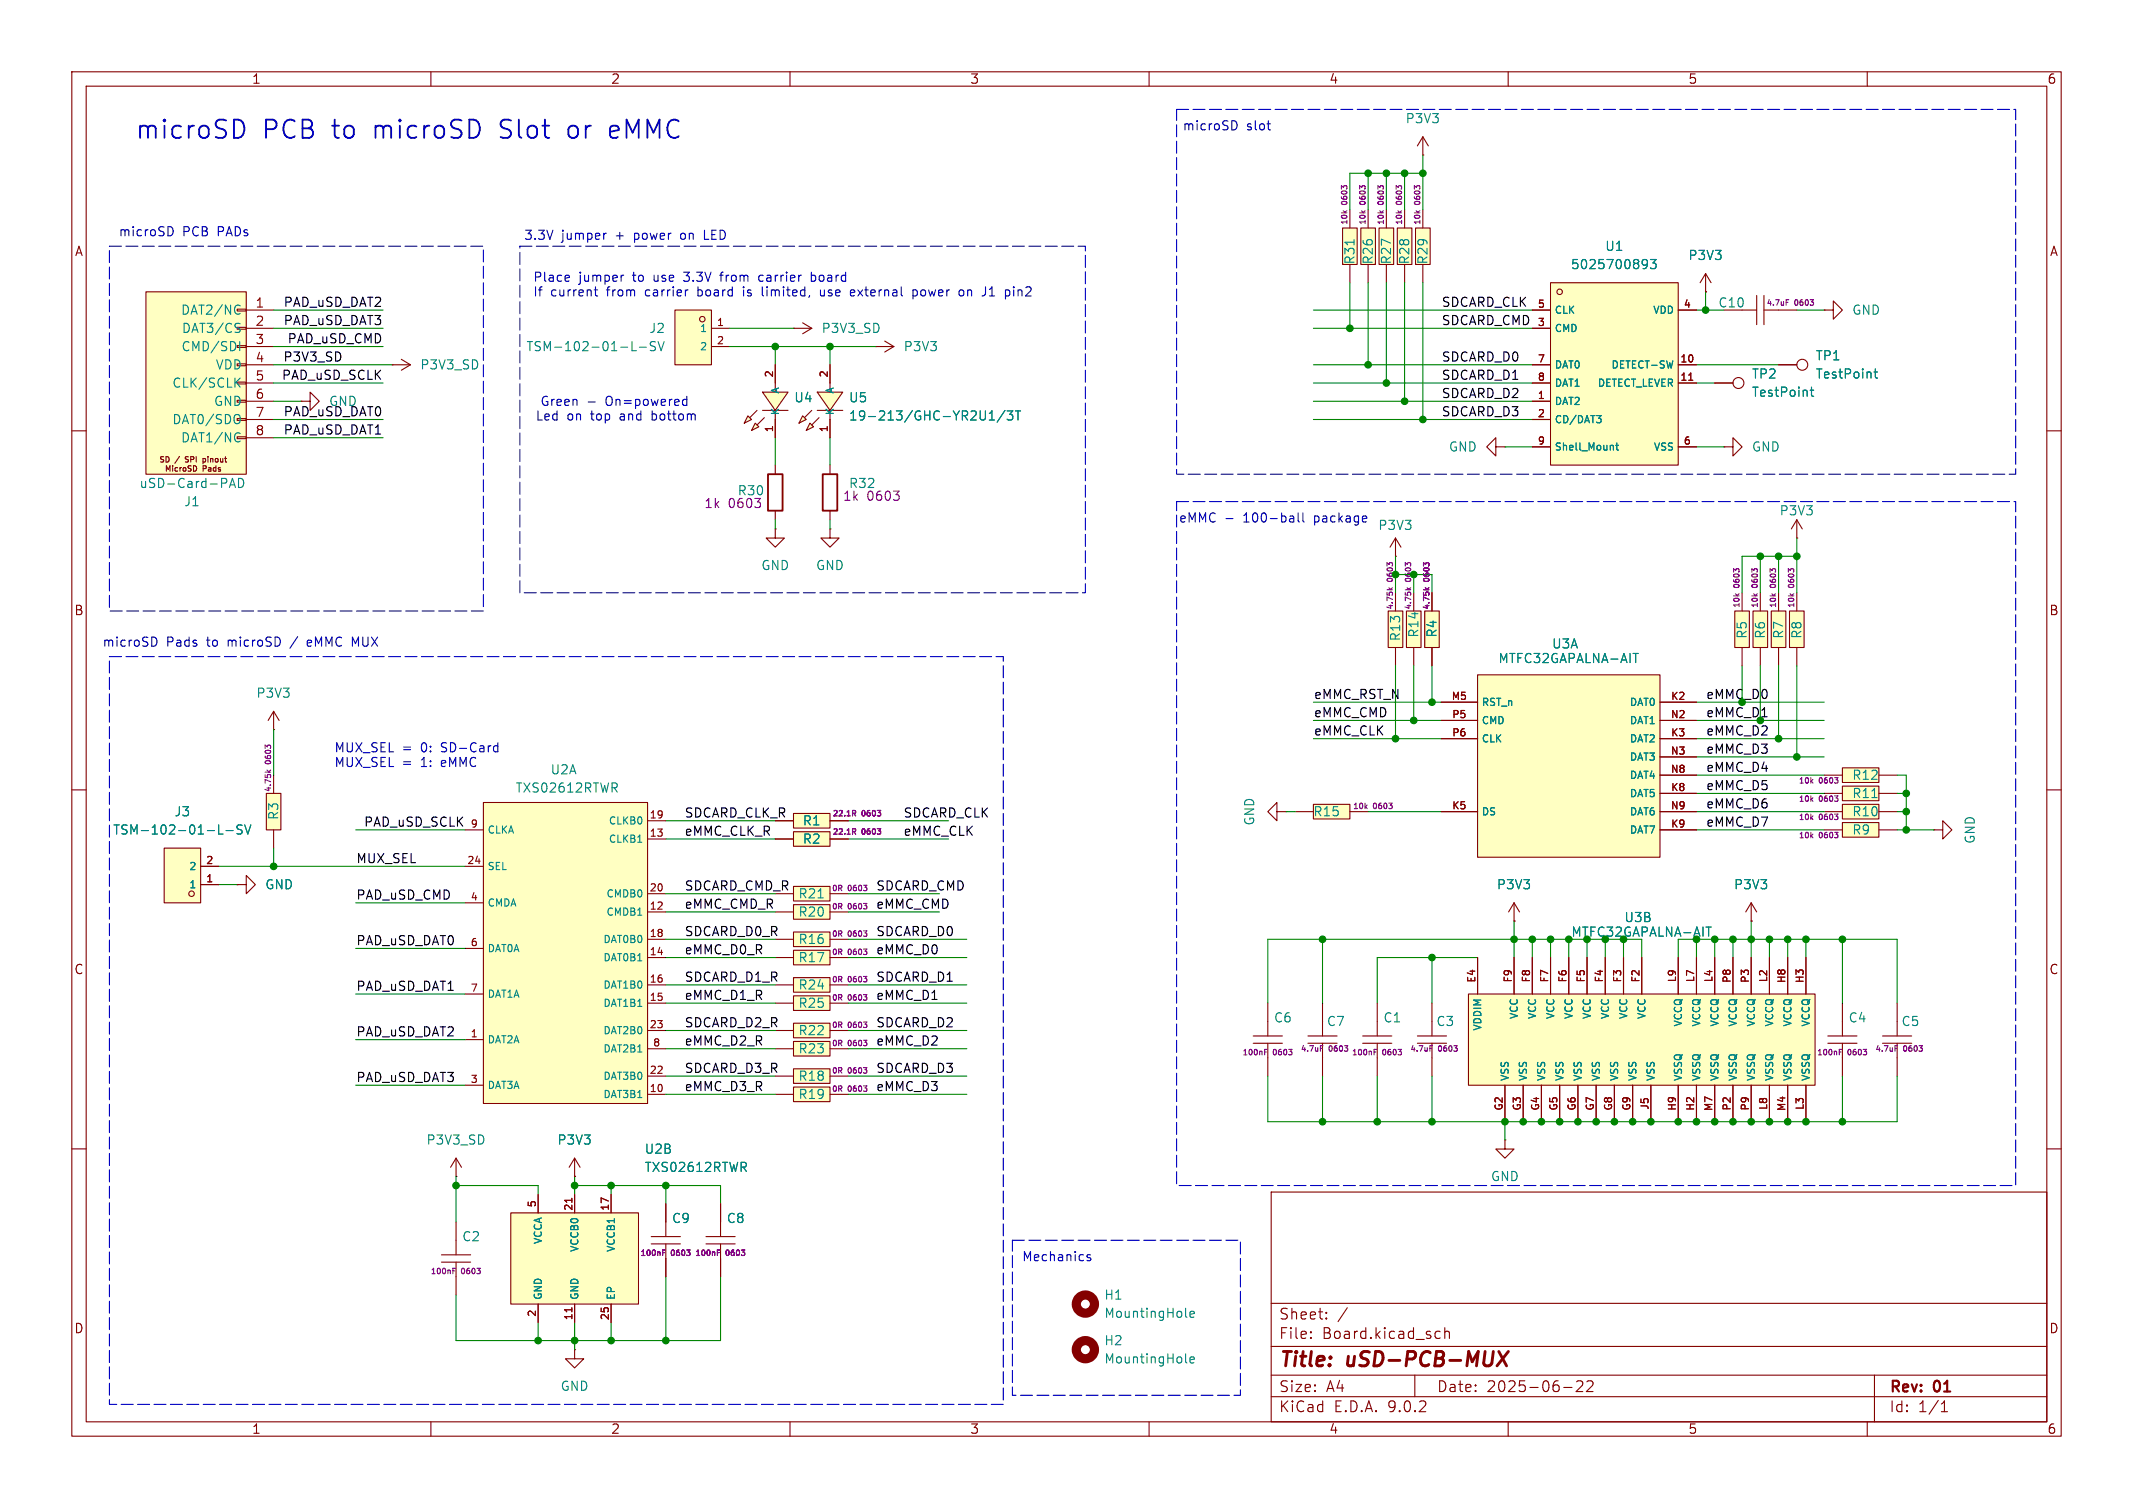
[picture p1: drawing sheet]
<svg xmlns="http://www.w3.org/2000/svg" width="297mm" height="210mm" viewBox="0 0 297 210" stroke-linecap="round" stroke-linejoin="round" font-family="sans-serif">
<defs><g id="words">
<g font-size="3.5" fill="#0000c2">
<text x="18.8" y="19.7">microSD</text>
<text x="36.6" y="19.7">PCB to</text>
<text x="52.3" y="19.7">microSD</text>
<text x="70.1" y="19.7">Slot</text>
<text x="79.8" y="19.7">or</text>
<text x="85.9" y="19.7">eMMC</text>
</g>
<g font-size="2.8" fill="#840000">
<text x="178" y="190.9">Title:</text>
<text x="187.7" y="190.9">uSD-PCB-MUX</text>
</g>
<g font-size="2.1" fill="#840000">
<text x="178" y="184">Sheet:</text>
<text x="178" y="186.7">File:</text>
<text x="184.1" y="186.7">Board.kicad_sch</text>
<text x="178" y="196.9">KiCad</text>
<text x="178" y="194.1">Size:</text>
<text x="184.7" y="194.1">A4</text>
<text x="185.7" y="196.9">E.D.A.</text>
<text x="193.3" y="196.9">9.0.2</text>
<text x="200" y="194.1">Date:</text>
<text x="207" y="194.1">2025-06-22</text>
<text x="263" y="194.3">Rev:</text>
<text x="263" y="196.9">Id:</text>
<text x="267.1" y="196.9">1/1</text>
<text x="269.4" y="194.3">01</text>
</g>
<g font-size="1.8" fill="#840000">
<text x="35" y="11.9">1</text>
<text x="85" y="11.9">2</text>
<text x="135" y="11.9">3</text>
<text x="185" y="11.9">4</text>
<text x="235" y="11.9">5</text>
<text x="285" y="11.9">6</text>
<text x="10.3" y="35.9">A</text>
<text x="285.3" y="35.9">A</text>
<text x="35.5" y="45.5">2</text>
<text x="35.5" y="42.9">1</text>
<text x="35.5" y="53.1">5</text>
<text x="35.5" y="50.5">4</text>
<text x="35.5" y="48">3</text>
<text x="35.5" y="58.2">7</text>
<text x="35.5" y="55.6">6</text>
<text x="35.5" y="60.7">8</text>
<text x="10.3" y="85.9">B</text>
<text x="285.3" y="85.9">B</text>
<text x="10.3" y="135.9">C</text>
<text x="285.3" y="135.9">C</text>
<text x="10.3" y="185.9">D</text>
<text x="285.3" y="185.9">D</text>
<text x="35" y="199.9">1</text>
<text x="85" y="199.9">2</text>
<text x="135" y="199.9">3</text>
<text x="185" y="199.9">4</text>
<text x="235" y="199.9">5</text>
<text x="285" y="199.9">6</text>
</g>
<g font-size="1.8" fill="#008484">
<text x="195.6" y="17.4">P3V3</text>
<text x="223.4" y="35.2">U1</text>
<text x="188.8" y="36.9" transform="rotate(-90 188.8 36.9)">R31</text>
<text x="191.4" y="36.9" transform="rotate(-90 191.4 36.9)">R26</text>
<text x="193.9" y="36.9" transform="rotate(-90 193.9 36.9)">R27</text>
<text x="196.4" y="36.9" transform="rotate(-90 196.4 36.9)">R28</text>
<text x="199" y="36.9" transform="rotate(-90 199 36.9)">R29</text>
<text x="218.6" y="37.7">5025700893</text>
<text x="235" y="36.4">P3V3</text>
<text x="25.1" y="44">DAT2/NC</text>
<text x="25.2" y="46.6">DAT3/CS</text>
<text x="90.3" y="46.6">J2</text>
<text x="114.3" y="46.6">P3V3_SD</text>
<text x="239.2" y="43">C10</text>
<text x="257.8" y="44">GND</text>
<text x="25.2" y="49.1">CMD/SDI</text>
<text x="30" y="51.7">VDD</text>
<text x="58.4" y="51.7">P3V3_SD</text>
<text x="73.2" y="49.1">TSM-102-01-L-SV</text>
<text x="125.7" y="49.1">P3V3</text>
<text x="243.8" y="52.9">TP2</text>
<text x="252.7" y="50.4">TP1</text>
<text x="252.7" y="52.9">TestPoint</text>
<text x="23.9" y="59.3">DAT0/SDO</text>
<text x="23.9" y="54.2">CLK/SCLK</text>
<text x="29.7" y="56.7">GND</text>
<text x="110.5" y="56.2">U4</text>
<text x="118.1" y="56.2">U5</text>
<text x="118.1" y="58.8">19-213/GHC-YR2U1/3T</text>
<text x="243.8" y="55.5">TestPoint</text>
<text x="25.1" y="61.8">DAT1/NC</text>
<text x="201.7" y="63.1">GND</text>
<text x="243.8" y="63.1">GND</text>
<text x="19.3" y="68.2">uSD-Card-PAD</text>
<text x="25.5" y="70.7">J1</text>
<text x="247.7" y="72">P3V3</text>
<text x="191.8" y="74">P3V3</text>
<text x="105.9" y="79.6">GND</text>
<text x="113.5" y="79.6">GND</text>
<text x="195.2" y="89.4" transform="rotate(-90 195.2 89.4)">R13</text>
<text x="197.7" y="88.9" transform="rotate(-90 197.7 88.9)">R14</text>
<text x="200.3" y="88.9" transform="rotate(-90 200.3 88.9)">R4</text>
<text x="243.4" y="89.1" transform="rotate(-90 243.4 89.1)">R5</text>
<text x="246" y="89.1" transform="rotate(-90 246 89.1)">R6</text>
<text x="248.5" y="89.1" transform="rotate(-90 248.5 89.1)">R7</text>
<text x="251.1" y="89.1" transform="rotate(-90 251.1 89.1)">R8</text>
<text x="208.5" y="92.6">MTFC32GAPALNA-AIT</text>
<text x="216" y="90.5">U3A</text>
<text x="35.6" y="97.4">P3V3</text>
<text x="24.2" y="113.9">J3</text>
<text x="71.7" y="110.6">TXS02612RTWR</text>
<text x="76.6" y="108.1">U2A</text>
<text x="182.8" y="113.9">R15</text>
<text x="257.8" y="113.9">R10</text>
<text x="257.8" y="111.4">R11</text>
<text x="257.8" y="108.8">R12</text>
<text x="15.7" y="116.4">TSM-102-01-L-SV</text>
<text x="39" y="114.3" transform="rotate(-90 39 114.3)">R3</text>
<text x="111.7" y="115.2">R1</text>
<text x="111.7" y="117.7">R2</text>
<text x="174.9" y="115.1" transform="rotate(-90 174.9 115.1)">GND</text>
<text x="257.8" y="116.4">R9</text>
<text x="275.2" y="117.6" transform="rotate(-90 275.2 117.6)">GND</text>
<text x="36.8" y="124.1">GND</text>
<text x="111.1" y="125.3">R21</text>
<text x="208.3" y="124.1">P3V3</text>
<text x="241.3" y="124.1">P3V3</text>
<text x="111.1" y="127.9">R20</text>
<text x="111.1" y="131.7">R16</text>
<text x="226.1" y="128.6">U3B</text>
<text x="111.1" y="134.2">R17</text>
<text x="111.1" y="140.6">R25</text>
<text x="111.1" y="138">R24</text>
<text x="177.3" y="142.6">C6</text>
<text x="184.7" y="143.1">C7</text>
<text x="192.5" y="142.6">C1</text>
<text x="199.9" y="143.1">C3</text>
<text x="257.3" y="142.6">C4</text>
<text x="264.7" y="143.1">C5</text>
<text x="111.1" y="146.9">R23</text>
<text x="111.1" y="144.4">R22</text>
<text x="111.1" y="150.7">R18</text>
<text x="111.1" y="153.3">R19</text>
<text x="59.3" y="159.6">P3V3_SD</text>
<text x="77.5" y="159.6">P3V3</text>
<text x="89.7" y="160.9">U2B</text>
<text x="89.7" y="163.4">TXS02612RTWR</text>
<text x="207.5" y="164.7">GND</text>
<text x="64.3" y="173.1">C2</text>
<text x="93.5" y="170.5">C9</text>
<text x="101.1" y="170.5">C8</text>
<text x="153.7" y="181.2">H1</text>
<text x="153.7" y="183.7">MountingHole</text>
<text x="153.7" y="187.6">H2</text>
<text x="153.7" y="190.1">MountingHole</text>
<text x="78" y="193.9">GND</text>
</g>
<g font-size="1.8" fill="#0000c2">
<text x="164.6" y="18.5">microSD</text>
<text x="173.6" y="18.5">slot</text>
<text x="16.5" y="33.1">microSD</text>
<text x="25.4" y="33.1">PCB</text>
<text x="30.4" y="33.1">PADs</text>
<text x="72.9" y="33.7">3.3V</text>
<text x="78.2" y="33.7">jumper</text>
<text x="85.8" y="33.7">+</text>
<text x="88.6" y="33.7">power</text>
<text x="95.2" y="33.7">on</text>
<text x="98.7" y="33.7">LED</text>
<text x="74.2" y="39.6">Place</text>
<text x="74.2" y="41.6">If</text>
<text x="76.7" y="41.6">current</text>
<text x="80.6" y="39.6">jumper</text>
<text x="84.6" y="41.6">from</text>
<text x="88.2" y="39.6">to</text>
<text x="90.1" y="41.6">carrier</text>
<text x="91.3" y="39.6">use</text>
<text x="95.7" y="39.6">3.3V</text>
<text x="97.6" y="41.6">board</text>
<text x="101" y="39.6">from</text>
<text x="104.2" y="41.6">is</text>
<text x="106.5" y="39.6">carrier</text>
<text x="107" y="41.6">limited,</text>
<text x="114" y="39.6">board</text>
<text x="115.3" y="41.6">use</text>
<text x="119.7" y="41.6">external</text>
<text x="128.6" y="41.6">power</text>
<text x="135.2" y="41.6">on</text>
<text x="138.7" y="41.6">J1</text>
<text x="142" y="41.6">pin2</text>
<text x="74.5" y="58.8">Led</text>
<text x="75.2" y="56.7">Green</text>
<text x="78.9" y="58.8">on</text>
<text x="82.4" y="58.8">top</text>
<text x="84.5" y="56.7">On=powered</text>
<text x="86.6" y="58.8">and</text>
<text x="91.2" y="58.8">bottom</text>
<text x="164.1" y="73.1">eMMC -</text>
<text x="173.3" y="73.1">100-ball</text>
<text x="183.3" y="73.1">package</text>
<text x="14.2" y="90.3">microSD</text>
<text x="23.2" y="90.3">Pads</text>
<text x="28.9" y="90.3">to</text>
<text x="32" y="90.3">microSD</text>
<text x="41" y="90.3">/</text>
<text x="43.5" y="90.3">eMMC MUX</text>
<text x="46.5" y="105.1">MUX_SEL</text>
<text x="46.5" y="107.2">MUX_SEL</text>
<text x="56" y="105.1">=</text>
<text x="56" y="107.2">=</text>
<text x="58.7" y="105.1">0:</text>
<text x="58.7" y="107.2">1:</text>
<text x="61.7" y="105.1">SD-Card</text>
<text x="61.7" y="107.2">eMMC</text>
<text x="142.2" y="176">Mechanics</text>
</g>
<g font-size="1.8">
<text x="39.4" y="45.4">PAD_uSD_DAT3</text>
<text x="39.4" y="42.8">PAD_uSD_DAT2</text>
<text x="40" y="47.9">PAD_uSD_CMD</text>
<text x="200.7" y="42.8">SDCARD_CLK</text>
<text x="200.7" y="45.4">SDCARD_CMD</text>
<text x="39.2" y="53">PAD_uSD_SCLK</text>
<text x="39.4" y="50.5">P3V3_SD</text>
<text x="200.7" y="50.5">SDCARD_D0</text>
<text x="200.7" y="53">SDCARD_D1</text>
<text x="39.4" y="58.1">PAD_uSD_DAT0</text>
<text x="45.7" y="56.7">GND</text>
<text x="200.7" y="55.5">SDCARD_D2</text>
<text x="200.7" y="58.1">SDCARD_D3</text>
<text x="39.4" y="60.6">PAD_uSD_DAT1</text>
<text x="182.9" y="97.4">eMMC_RST_N</text>
<text x="182.9" y="100">eMMC_CMD</text>
<text x="182.9" y="102.5">eMMC_CLK</text>
<text x="237.5" y="105.1">eMMC_D3</text>
<text x="237.5" y="107.6">eMMC_D4</text>
<text x="237.5" y="102.5">eMMC_D2</text>
<text x="95.2" y="114">SDCARD_CLK_R</text>
<text x="125.7" y="114">SDCARD_CLK</text>
<text x="237.5" y="112.7">eMMC_D6</text>
<text x="237.5" y="110.1">eMMC_D5</text>
<text x="50.6" y="115.2">PAD_uSD_SCLK</text>
<text x="95.2" y="116.5">eMMC_CLK_R</text>
<text x="125.7" y="116.5">eMMC_CLK</text>
<text x="237.5" y="115.2">eMMC_D7</text>
<text x="49.5" y="120.3">MUX_SEL</text>
<text x="49.5" y="125.4">PAD_uSD_CMD</text>
<text x="95.2" y="124.1">SDCARD_CMD_R</text>
<text x="121.9" y="124.1">SDCARD_CMD</text>
<text x="49.5" y="131.7">PAD_uSD_DAT0</text>
<text x="95.2" y="130.5">SDCARD_D0_R</text>
<text x="95.2" y="126.7">eMMC_CMD_R</text>
<text x="121.9" y="126.7">eMMC_CMD</text>
<text x="121.9" y="130.5">SDCARD_D0</text>
<text x="95.2" y="133">eMMC_D0_R</text>
<text x="95.2" y="136.8">SDCARD_D1_R</text>
<text x="121.9" y="133">eMMC_D0</text>
<text x="121.9" y="136.8">SDCARD_D1</text>
<text x="49.5" y="138.1">PAD_uSD_DAT1</text>
<text x="95.2" y="139.4">eMMC_D1_R</text>
<text x="95.2" y="143.2">SDCARD_D2_R</text>
<text x="121.9" y="143.2">SDCARD_D2</text>
<text x="121.9" y="139.4">eMMC_D1</text>
<text x="49.5" y="144.4">PAD_uSD_DAT2</text>
<text x="95.2" y="149.5">SDCARD_D3_R</text>
<text x="95.2" y="145.7">eMMC_D2_R</text>
<text x="121.9" y="149.5">SDCARD_D3</text>
<text x="121.9" y="145.7">eMMC_D2</text>
<text x="49.5" y="150.8">PAD_uSD_DAT3</text>
<text x="95.2" y="152.1">eMMC_D3_R</text>
<text x="121.9" y="152.1">eMMC_D3</text>
</g>
<g font-size="1.8" fill="#840084">
<text x="98" y="71">1k</text>
<text x="101.4" y="71">0603</text>
<text x="102.6" y="69.2">R30</text>
<text x="117.3" y="70">1k</text>
<text x="118.1" y="68.2">R32</text>
<text x="120.7" y="70">0603</text>
</g>
<g font-size="1.8" fill="#008400">
<text x="237.5" y="97.4">eMMC_D0</text>
<text x="237.5" y="100">eMMC_D1</text>
<text x="218.7" y="130.7">MTFC32GAPALNA-AIT</text>
</g>
<g font-size="1.4" fill="#008484">
<text x="97.3" y="46.4">1</text>
<text x="216.4" y="43.9">CLK</text>
<text x="216.4" y="46.4">CMD</text>
<text x="230.1" y="43.9">VDD</text>
<text x="97.3" y="49">2</text>
<text x="216.4" y="51.5">DAT0</text>
<text x="224.2" y="51.5">DETECT-SW</text>
<text x="108.7" y="57.9" transform="rotate(-90 108.7 57.9)">K</text>
<text x="108.7" y="55" transform="rotate(-90 108.7 55)">A</text>
<text x="116.3" y="57.9" transform="rotate(-90 116.3 57.9)">K</text>
<text x="116.3" y="55" transform="rotate(-90 116.3 55)">A</text>
<text x="216.4" y="54.1">DAT1</text>
<text x="216.4" y="56.6">DAT2</text>
<text x="216.4" y="59.1">CD/DAT3</text>
<text x="222.3" y="54.1">DETECT_LEVER</text>
<text x="216.4" y="63">Shell_Mount</text>
<text x="230.2" y="63">VSS</text>
<text x="206.2" y="98.5">RST_n</text>
<text x="206.2" y="101.1">CMD</text>
<text x="226.8" y="98.5">DAT0</text>
<text x="226.8" y="101.1">DAT1</text>
<text x="206.2" y="103.6">CLK</text>
<text x="226.8" y="103.6">DAT2</text>
<text x="226.8" y="106.1">DAT3</text>
<text x="206.2" y="113.8">DS</text>
<text x="226.8" y="108.7">DAT4</text>
<text x="226.8" y="111.2">DAT5</text>
<text x="226.8" y="113.8">DAT6</text>
<text x="67.8" y="116.3">CLKA</text>
<text x="84.6" y="115">CLKB0</text>
<text x="84.6" y="117.6">CLKB1</text>
<text x="226.8" y="116.3">DAT7</text>
<text x="26.2" y="123.9">1</text>
<text x="26.2" y="121.4">2</text>
<text x="67.8" y="121.4">SEL</text>
<text x="84.3" y="125.2">CMDB0</text>
<text x="67.8" y="126.5">CMDA</text>
<text x="83.9" y="131.5">DAT0B0</text>
<text x="84.3" y="127.7">CMDB1</text>
<text x="67.8" y="132.8">DAT0A</text>
<text x="83.9" y="134.1">DAT0B1</text>
<text x="83.9" y="137.9">DAT1B0</text>
<text x="67.8" y="139.2">DAT1A</text>
<text x="83.9" y="140.4">DAT1B1</text>
<text x="206.5" y="143.7" transform="rotate(-90 206.5 143.7)">VDDIM</text>
<text x="211.5" y="142.1" transform="rotate(-90 211.5 142.1)">VCC</text>
<text x="214.1" y="142.1" transform="rotate(-90 214.1 142.1)">VCC</text>
<text x="216.6" y="142.1" transform="rotate(-90 216.6 142.1)">VCC</text>
<text x="219.2" y="142.1" transform="rotate(-90 219.2 142.1)">VCC</text>
<text x="221.7" y="142.1" transform="rotate(-90 221.7 142.1)">VCC</text>
<text x="224.2" y="142.1" transform="rotate(-90 224.2 142.1)">VCC</text>
<text x="226.8" y="142.1" transform="rotate(-90 226.8 142.1)">VCC</text>
<text x="229.3" y="142.1" transform="rotate(-90 229.3 142.1)">VCC</text>
<text x="234.4" y="143.1" transform="rotate(-90 234.4 143.1)">VCCQ</text>
<text x="236.9" y="143.1" transform="rotate(-90 236.9 143.1)">VCCQ</text>
<text x="239.5" y="143.1" transform="rotate(-90 239.5 143.1)">VCCQ</text>
<text x="242" y="143.1" transform="rotate(-90 242 143.1)">VCCQ</text>
<text x="244.6" y="143.1" transform="rotate(-90 244.6 143.1)">VCCQ</text>
<text x="247.1" y="143.1" transform="rotate(-90 247.1 143.1)">VCCQ</text>
<text x="249.6" y="143.1" transform="rotate(-90 249.6 143.1)">VCCQ</text>
<text x="252.2" y="143.1" transform="rotate(-90 252.2 143.1)">VCCQ</text>
<text x="67.8" y="145.5">DAT2A</text>
<text x="83.9" y="144.2">DAT2B0</text>
<text x="83.9" y="146.8">DAT2B1</text>
<text x="67.8" y="151.9">DAT3A</text>
<text x="83.9" y="150.6">DAT3B0</text>
<text x="83.9" y="153.1">DAT3B1</text>
<text x="210.3" y="150.6" transform="rotate(-90 210.3 150.6)">VSS</text>
<text x="212.8" y="150.6" transform="rotate(-90 212.8 150.6)">VSS</text>
<text x="215.4" y="150.6" transform="rotate(-90 215.4 150.6)">VSS</text>
<text x="217.9" y="150.6" transform="rotate(-90 217.9 150.6)">VSS</text>
<text x="220.4" y="150.6" transform="rotate(-90 220.4 150.6)">VSS</text>
<text x="223" y="150.6" transform="rotate(-90 223 150.6)">VSS</text>
<text x="225.5" y="150.6" transform="rotate(-90 225.5 150.6)">VSS</text>
<text x="228.1" y="150.6" transform="rotate(-90 228.1 150.6)">VSS</text>
<text x="230.6" y="150.6" transform="rotate(-90 230.6 150.6)">VSS</text>
<text x="234.4" y="150.6" transform="rotate(-90 234.4 150.6)">VSSQ</text>
<text x="236.9" y="150.6" transform="rotate(-90 236.9 150.6)">VSSQ</text>
<text x="239.5" y="150.6" transform="rotate(-90 239.5 150.6)">VSSQ</text>
<text x="242" y="150.6" transform="rotate(-90 242 150.6)">VSSQ</text>
<text x="244.6" y="150.6" transform="rotate(-90 244.6 150.6)">VSSQ</text>
<text x="247.1" y="150.6" transform="rotate(-90 247.1 150.6)">VSSQ</text>
<text x="249.6" y="150.6" transform="rotate(-90 249.6 150.6)">VSSQ</text>
<text x="252.2" y="150.6" transform="rotate(-90 252.2 150.6)">VSSQ</text>
<text x="75.7" y="173.4" transform="rotate(-90 75.7 173.4)">VCCA</text>
<text x="80.7" y="174.5" transform="rotate(-90 80.7 174.5)">VCCB0</text>
<text x="85.8" y="174.5" transform="rotate(-90 85.8 174.5)">VCCB1</text>
<text x="75.7" y="181.1" transform="rotate(-90 75.7 181.1)">GND</text>
<text x="80.7" y="181.1" transform="rotate(-90 80.7 181.1)">GND</text>
<text x="85.8" y="181.1" transform="rotate(-90 85.8 181.1)">EP</text>
</g>
<g font-size="1.4" fill="#840000">
<text x="99.7" y="45.5">1</text>
<text x="214" y="42.9">5</text>
<text x="214" y="45.5">3</text>
<text x="234.3" y="42.9">4</text>
<text x="99.7" y="48">2</text>
<text x="107.7" y="52.7" transform="rotate(-90 107.7 52.7)">2</text>
<text x="115.3" y="52.7" transform="rotate(-90 115.3 52.7)">2</text>
<text x="214" y="50.5">7</text>
<text x="214" y="53.1">8</text>
<text x="233.9" y="50.5">10</text>
<text x="233.9" y="53.1">11</text>
<text x="214" y="55.6">1</text>
<text x="214" y="58.2">2</text>
<text x="107.7" y="60.3" transform="rotate(-90 107.7 60.3)">1</text>
<text x="115.3" y="60.3" transform="rotate(-90 115.3 60.3)">1</text>
<text x="214" y="62">9</text>
<text x="234.3" y="62">6</text>
<text x="202" y="97.5">M5</text>
<text x="202.1" y="100.1">P5</text>
<text x="232.6" y="100.1">N2</text>
<text x="232.6" y="97.5">K2</text>
<text x="202.1" y="102.6">P6</text>
<text x="232.6" y="105.2">N3</text>
<text x="232.6" y="107.7">N8</text>
<text x="232.6" y="102.6">K3</text>
<text x="202.1" y="112.8">K5</text>
<text x="232.6" y="112.8">N9</text>
<text x="232.6" y="110.2">K8</text>
<text x="65.4" y="115.3">9</text>
<text x="90.4" y="114">19</text>
<text x="90.4" y="116.6">13</text>
<text x="232.6" y="115.3">K9</text>
<text x="28.6" y="122.9">1</text>
<text x="28.6" y="120.4">2</text>
<text x="65" y="120.4">24</text>
<text x="65.4" y="125.5">4</text>
<text x="90.4" y="124.2">20</text>
<text x="65.4" y="131.8">6</text>
<text x="90.4" y="126.7">12</text>
<text x="90.4" y="130.6">18</text>
<text x="90.4" y="133.1">14</text>
<text x="90.4" y="136.9">16</text>
<text x="205.5" y="136.9" transform="rotate(-90 205.5 136.9)">E4</text>
<text x="210.6" y="136.9" transform="rotate(-90 210.6 136.9)">F9</text>
<text x="213.1" y="136.9" transform="rotate(-90 213.1 136.9)">F8</text>
<text x="215.6" y="136.9" transform="rotate(-90 215.6 136.9)">F7</text>
<text x="218.2" y="136.9" transform="rotate(-90 218.2 136.9)">F6</text>
<text x="220.7" y="136.9" transform="rotate(-90 220.7 136.9)">F5</text>
<text x="223.3" y="136.9" transform="rotate(-90 223.3 136.9)">F4</text>
<text x="225.8" y="136.9" transform="rotate(-90 225.8 136.9)">F3</text>
<text x="228.3" y="136.9" transform="rotate(-90 228.3 136.9)">F2</text>
<text x="233.4" y="136.9" transform="rotate(-90 233.4 136.9)">L9</text>
<text x="236" y="136.9" transform="rotate(-90 236 136.9)">L7</text>
<text x="238.5" y="136.9" transform="rotate(-90 238.5 136.9)">L4</text>
<text x="241" y="137" transform="rotate(-90 241 137)">P8</text>
<text x="243.6" y="137" transform="rotate(-90 243.6 137)">P3</text>
<text x="246.1" y="136.9" transform="rotate(-90 246.1 136.9)">L2</text>
<text x="248.7" y="137" transform="rotate(-90 248.7 137)">H8</text>
<text x="251.2" y="137" transform="rotate(-90 251.2 137)">H3</text>
<text x="65.4" y="138.2">7</text>
<text x="90.4" y="139.4">15</text>
<text x="90.4" y="143.3">23</text>
<text x="65.4" y="144.5">1</text>
<text x="90.4" y="149.6">22</text>
<text x="90.8" y="145.8">8</text>
<text x="65.4" y="150.9">3</text>
<text x="90.4" y="152.1">10</text>
<text x="209.3" y="154.8" transform="rotate(-90 209.3 154.8)">G2</text>
<text x="211.8" y="154.8" transform="rotate(-90 211.8 154.8)">G3</text>
<text x="214.4" y="154.8" transform="rotate(-90 214.4 154.8)">G4</text>
<text x="216.9" y="154.8" transform="rotate(-90 216.9 154.8)">G5</text>
<text x="219.5" y="154.8" transform="rotate(-90 219.5 154.8)">G6</text>
<text x="222" y="154.8" transform="rotate(-90 222 154.8)">G7</text>
<text x="224.5" y="154.8" transform="rotate(-90 224.5 154.8)">G8</text>
<text x="227.1" y="154.8" transform="rotate(-90 227.1 154.8)">G9</text>
<text x="229.6" y="154.7" transform="rotate(-90 229.6 154.7)">J5</text>
<text x="233.4" y="154.8" transform="rotate(-90 233.4 154.8)">H9</text>
<text x="236" y="154.8" transform="rotate(-90 236 154.8)">H2</text>
<text x="238.5" y="154.8" transform="rotate(-90 238.5 154.8)">M7</text>
<text x="241" y="154.8" transform="rotate(-90 241 154.8)">P2</text>
<text x="243.6" y="154.8" transform="rotate(-90 243.6 154.8)">P9</text>
<text x="246.1" y="154.7" transform="rotate(-90 246.1 154.7)">L8</text>
<text x="248.7" y="154.8" transform="rotate(-90 248.7 154.8)">M4</text>
<text x="251.2" y="154.7" transform="rotate(-90 251.2 154.7)">L3</text>
<text x="74.7" y="168.2" transform="rotate(-90 74.7 168.2)">5</text>
<text x="79.8" y="168.7" transform="rotate(-90 79.8 168.7)">21</text>
<text x="84.8" y="168.7" transform="rotate(-90 84.8 168.7)">17</text>
<text x="74.7" y="183.5" transform="rotate(-90 74.7 183.5)">2</text>
<text x="79.8" y="184" transform="rotate(-90 79.8 184)">11</text>
<text x="84.8" y="184" transform="rotate(-90 84.8 184)">25</text>
</g>
<g font-size="1.1" fill="#840084">
<text x="187.8" y="28.5" transform="rotate(-90 187.8 28.5)">0603</text>
<text x="190.3" y="28.5" transform="rotate(-90 190.3 28.5)">0603</text>
<text x="192.9" y="28.5" transform="rotate(-90 192.9 28.5)">0603</text>
<text x="195.4" y="28.5" transform="rotate(-90 195.4 28.5)">0603</text>
<text x="198" y="28.5" transform="rotate(-90 198 28.5)">0603</text>
<text x="187.8" y="31.4" transform="rotate(-90 187.8 31.4)">10k</text>
<text x="190.3" y="31.4" transform="rotate(-90 190.3 31.4)">10k</text>
<text x="192.9" y="31.4" transform="rotate(-90 192.9 31.4)">10k</text>
<text x="195.4" y="31.4" transform="rotate(-90 195.4 31.4)">10k</text>
<text x="198" y="31.4" transform="rotate(-90 198 31.4)">10k</text>
<text x="245.9" y="42.8">4.7uF</text>
<text x="249.9" y="42.8">0603</text>
<text x="194.2" y="81" transform="rotate(-90 194.2 81)">0603</text>
<text x="196.7" y="81" transform="rotate(-90 196.7 81)">0603</text>
<text x="199.2" y="81" transform="rotate(-90 199.2 81)">0603</text>
<text x="242.4" y="81.8" transform="rotate(-90 242.4 81.8)">0603</text>
<text x="245" y="81.8" transform="rotate(-90 245 81.8)">0603</text>
<text x="247.5" y="81.8" transform="rotate(-90 247.5 81.8)">0603</text>
<text x="250" y="81.8" transform="rotate(-90 250 81.8)">0603</text>
<text x="194.2" y="85" transform="rotate(-90 194.2 85)">4.75k</text>
<text x="196.7" y="85" transform="rotate(-90 196.7 85)">4.75k</text>
<text x="199.2" y="85" transform="rotate(-90 199.2 85)">4.75k</text>
<text x="242.4" y="84.8" transform="rotate(-90 242.4 84.8)">10k</text>
<text x="245" y="84.8" transform="rotate(-90 245 84.8)">10k</text>
<text x="247.5" y="84.8" transform="rotate(-90 247.5 84.8)">10k</text>
<text x="250" y="84.8" transform="rotate(-90 250 84.8)">10k</text>
<text x="37.9" y="106.4" transform="rotate(-90 37.9 106.4)">0603</text>
<text x="37.9" y="110.4" transform="rotate(-90 37.9 110.4)">4.75k</text>
<text x="115.8" y="113.9">22.1R</text>
<text x="120" y="113.9">0603</text>
<text x="188.3" y="112.9">10k</text>
<text x="191.2" y="112.9">0603</text>
<text x="250.4" y="111.9">10k</text>
<text x="250.4" y="109.3">10k</text>
<text x="253.3" y="111.9">0603</text>
<text x="253.3" y="109.3">0603</text>
<text x="115.8" y="116.4">22.1R</text>
<text x="120" y="116.4">0603</text>
<text x="250.4" y="114.4">10k</text>
<text x="250.4" y="116.9">10k</text>
<text x="253.3" y="114.4">0603</text>
<text x="253.3" y="116.9">0603</text>
<text x="115.7" y="124.3">0R</text>
<text x="118.1" y="124.3">0603</text>
<text x="115.7" y="126.8">0R</text>
<text x="115.7" y="130.7">0R</text>
<text x="118.1" y="126.8">0603</text>
<text x="118.1" y="130.7">0603</text>
<text x="115.7" y="133.2">0R</text>
<text x="115.7" y="137">0R</text>
<text x="118.1" y="133.2">0603</text>
<text x="118.1" y="137">0603</text>
<text x="115.7" y="139.5">0R</text>
<text x="115.7" y="143.4">0R</text>
<text x="118.1" y="139.5">0603</text>
<text x="118.1" y="143.4">0603</text>
<text x="115.7" y="149.7">0R</text>
<text x="115.7" y="145.9">0R</text>
<text x="118.1" y="149.7">0603</text>
<text x="118.1" y="145.9">0603</text>
<text x="172.9" y="147.2">100nF</text>
<text x="177.3" y="147.2">0603</text>
<text x="181" y="146.7">4.7uF</text>
<text x="185.1" y="146.7">0603</text>
<text x="188.1" y="147.2">100nF</text>
<text x="192.5" y="147.2">0603</text>
<text x="196.3" y="146.7">4.7uF</text>
<text x="200.3" y="146.7">0603</text>
<text x="252.9" y="147.2">100nF</text>
<text x="257.3" y="147.2">0603</text>
<text x="261" y="146.7">4.7uF</text>
<text x="265.1" y="146.7">0603</text>
<text x="115.7" y="152.2">0R</text>
<text x="118.1" y="152.2">0603</text>
<text x="59.9" y="177.6">100nF</text>
<text x="64.3" y="177.6">0603</text>
<text x="89.1" y="175.1">100nF</text>
<text x="93.5" y="175.1">0603</text>
<text x="96.7" y="175.1">100nF</text>
<text x="101.1" y="175.1">0603</text>
</g>
<g font-size="1.1" fill="#840000">
<text x="22.1" y="64.6">SD</text>
<text x="22.8" y="65.9">MicroSD</text>
<text x="24.4" y="64.6">/</text>
<text x="26.1" y="64.6">SPI</text>
<text x="28.3" y="65.9">Pads</text>
<text x="28.8" y="64.6">pinout</text>
</g>
</g></defs>
<g fill="none" stroke="#840000" stroke-width=".15">
<path d="M10 10h277v190h-277zM12 12h273v186h-273zM60 10v2M110 10v2M160 10v2M210 10v2M260 10v2M10 60h2M285 60h2M10 110h2M285 110h2M10 160h2"/>
<path d="M177 166h108v32h-108zM285 160h2M60 198v2M110 198v2M160 198v2M177 194.5h108M177 191.5h108M177 187.5h108M177 181.5h108M182.5 186.3h.1l-.1 .1M182.5 186.3v.1M182.5 185.5v.1"/>
<path d="M182.5 185.5h.1l-.1 .1M184.7 183.6v.1M184.7 183.6h-.1l.1 .1M184.7 182.8v.1M184.7 182.8h-.1l.1 .1M187.6 182.1l-1.3 2M197 191.5v3M200.1 185.4l.4 .1M200.5 186.3l-.4 .1M201.2 185.5a.37 .37 0 0 1 .6 .1v.8M201.2 184.9v1.5M210 198v2"/>
<path d="M217.7 193.2h1.2M219.5 192.4l.2-.1 .5 .1a.41 .41 0 0 1 .1 .5l-.8 .9h.9M221 192.4l.2-.1 .5 .1a.41 .41 0 0 1 0 .5l-.8 .9h.9M260 198v2M261 191.5v6.5M270.3 196.6h.9M270.3 195.5l.4-.4v1.5"/>
</g>
<path d="M208.7 188.2l1.1 2M210 188.2l-1.6 2" fill="none" stroke="#840000" stroke-width=".4"/>
<g fill="none" stroke="#840000" stroke-width="1.3">
<circle cx="151.1" cy="188" r="1.27"/>
<circle cx="151.1" cy="181.6" r="1.27"/>
</g>
<path d="M165.1 183.3l.2 .2M165.1 189.6l.2 .2M165.7 183l.6-.1-.1-.2-.3-.1-.2 .2 .1 .6h.4M165.7 189.4l.6-.1-.1-.3h-.3l-.2 .1 .1 .6h.4" fill="none" stroke="#008484" stroke-width=".15"/>
<path d="M256.5 112h5.1v2h-5.1z" fill="#ffffc2"/>
<path d="M250.2 74.9h.1M250.2 72.4l-.8 1.3M250.2 72.4l.8 1.3M250.2 72.4v2.5M254 113h2.5M256.5 112h5.1v2h-5.1zM261.6 113h2.6" fill="none" stroke="#840000" stroke-width=".15"/>
<path d="M256.5 109.5h5.1v2h-5.1z" fill="#ffffc2"/>
<path d="M254 110.5h2.5M256.5 109.5h5.1v2h-5.1zM261.6 110.5h2.6" fill="none" stroke="#840000" stroke-width=".15"/>
<path d="M260.6 111.1h.8" fill="none" stroke="#008484" stroke-width=".15"/>
<path d="M244.1 85.1h2v5.1h-2z" fill="#ffffc2"/>
<path d="M244.1 85.1h2v5.1h-2zM245.1 82.6v2.5M245.1 90.2v2.5" fill="none" stroke="#840000" stroke-width=".15"/>
<path d="M246.6 85.1h2.1v5.1h-2.1z" fill="#ffffc2"/>
<path d="M194.3 77.5h.1M194.3 74.9l-.8 1.3M194.3 74.9l.8 1.3M194.3 74.9v2.6M246.6 85.1h2.1v5.1h-2.1zM247.6 82.6v2.5M247.6 90.2v2.5" fill="none" stroke="#840000" stroke-width=".15"/>
<path d="M198.4 85.1h2v5.1h-2z" fill="#ffffc2"/>
<path d="M198.4 85.1h2v5.1h-2zM199.4 82.6v2.5M199.4 90.2v2.5" fill="none" stroke="#840000" stroke-width=".15"/>
<path d="M198.5 81.8l.3 .3M199 81.8l-.3 .3" fill="none" stroke="#840084" stroke-width=".15"/>
<path d="M195.8 85.1h2.1v5.1h-2.1z" fill="#ffffc2"/>
<path d="M195.8 85.1h2.1v5.1h-2.1zM196.8 82.6v2.5M196.8 90.2v2.5M80 163.8h.1M80 161.3l-.8 1.3M80 161.3l.8 1.3M80 161.3v2.5M80 188v1.2h1.3l-1.3 1.3-1.3-1.3h1.3M80 188h.1" fill="none" stroke="#840000" stroke-width=".15"/>
<path d="M195.9 81.8l.3 .3M196.4 81.8l-.3 .3" fill="none" stroke="#840084" stroke-width=".15"/>
<path d="M205.7 94h25.4v25.4h-25.4z" fill="#ffffc2"/>
<g fill="none" stroke="#840000" stroke-width=".15">
<path d="M200.7 97.8h5M205.7 94h25.4v25.4h-25.4zM231.1 97.8h5.1M200.7 100.3h5M200.7 102.9h5M200.7 113h5M231.1 100.3h5.1M231.1 102.9h5.1M231.1 113h5.1M231.1 105.4h5.1M231.1 108h5.1M231.1 110.5h5.1"/>
<path d="M231.1 115.6h5.1M256.5 139.7v4.6M264.2 139.7v4.6M254.5 145.3h4.1M254.5 144.3h4.1M256.5 145.3v4.6M262.1 145.3h4.1M262.1 144.3h4.1M264.2 145.3v4.6M61.5 175.8h4M61.5 174.8h4M63.5 163.8h.1"/>
<path d="M63.5 161.3l-.8 1.3M63.5 161.3l.8 1.3M63.5 161.3v2.5M63.5 170.2v4.6M63.5 175.8v4.5"/>
</g>
<path d="M227.4 91h.7M227.8 91v1.3" fill="none" stroke="#008484" stroke-width=".15"/>
<path d="M256.1 146.5h.3M256.1 146.1h.4M263.9 146h.2M263.9 145.6h.3M63.1 177h.2M63.1 176.6h.3" fill="none" stroke="#840084" stroke-width=".15"/>
<path d="M37.1 110.5h2v5.1h-2z" fill="#ffffc2"/>
<path d="M37.1 110.5h2v5.1h-2zM38.1 108v2.5M38.1 115.6v2.5M33 123.2h1.3v-1.3l1.3 1.3-1.3 1.3v-1.3M33 123.2h.1" fill="none" stroke="#840000" stroke-width=".15"/>
<path d="M37.2 107.2l.3 .3M37.7 107.2l-.3 .3" fill="none" stroke="#840084" stroke-width=".15"/>
<path d="M22.9 118.1h5v7.6h-5z" fill="#ffffc2"/>
<circle cx="26.7" cy="124.5" r=".38" fill="#ffffc2" stroke="#ffffc2" stroke-width=".14"/>
<g fill="none" stroke="#840000" stroke-width=".15">
<path d="M22.9 118.1h5v7.6h-5zM27.9 123.2h2.6M27.9 120.7h2.6"/>
<circle cx="26.7" cy="124.5" r=".38"/>
</g>
<path d="M30.4 116.1h.7M31.5 115.7h.9M33.7 114.9h-.5l-.1 .1v.4l.5 .2 .1 .3-.2 .2h-.5M34.1 114.9l.4 1.2 .4-1.2" fill="none" stroke="#008484" stroke-width=".15"/>
<path d="M67.3 111.8h22.9v41.9h-22.9z" fill="#ffffc2"/>
<g fill="none" stroke="#840000" stroke-width=".15">
<path d="M64.8 115.6h2.5M67.3 111.8h22.9v41.9h-22.9zM90.2 114.3h2.5M90.2 116.8h2.5M64.8 120.7h2.5M64.8 125.7h2.5M64.8 132.1h2.5M64.8 138.4h2.5M90.2 124.5h2.5M90.2 127h2.5M90.2 130.8h2.5M90.2 133.4h2.5"/>
<path d="M90.2 137.2h2.5M90.2 139.7h2.5M64.8 144.8h2.5M64.8 151.1h2.5M90.2 143.5h2.5M90.2 146.1h2.5M90.2 149.9h2.5M90.2 152.4h2.5"/>
</g>
<path d="M85.5 109.7l.4 .6M85.9 109.2v.4M88.8 117.3h.6M88.8 133.8h.6M88.8 140.2h.6M88.8 146.5h.6M88.8 152.9h.6" fill="none" stroke="#008484" stroke-width=".15"/>
<path d="M204.5 138.4h48.2v12.7h-48.2z" fill="#ffffc2"/>
<g fill="none" stroke="#840000" stroke-width=".15">
<path d="M204.5 138.4h48.2v12.7h-48.2zM205.7 133.4v5M210.8 133.4v5M213.4 133.4v5M215.9 133.4v5M218.4 133.4v5M221 133.4v5M223.5 133.4v5M226.1 133.4v5M228.6 133.4v5M233.7 133.4v5M236.2 133.4v5"/>
<path d="M238.8 133.4v5M241.3 133.4v5M243.8 133.4v5M246.4 133.4v5M248.9 133.4v5M251.5 133.4v5M209.5 151.1v5.1M212.1 151.1v5.1M214.6 151.1v5.1M217.2 151.1v5.1M219.7 151.1v5.1M222.2 151.1v5.1"/>
<path d="M224.8 151.1v5.1M227.3 151.1v5.1M229.9 151.1v5.1M233.7 151.1v5.1M236.2 151.1v5.1M238.8 151.1v5.1M241.3 151.1v5.1M243.8 151.1v5.1M246.4 151.1v5.1M248.9 151.1v5.1M251.5 151.1v5.1"/>
</g>
<path d="M237.6 129.1h.7M237.9 129.1v1.3" fill="none" stroke="#008484" stroke-width=".15"/>
<path d="M71.1 168.9h17.8v12.7h-17.8z" fill="#ffffc2"/>
<g fill="none" stroke="#840000" stroke-width=".15">
<path d="M71.1 168.9h17.8v12.7h-17.8zM74.9 166.4v2.5M79.6 166.9v.5M80 166.4v2.5M85.1 166.4v2.5M90.7 173.2h4M90.7 172.2h4M92.7 167.6v4.6M92.7 173.2v4.6M74.9 181.6v2.6M79.6 182.1v.6M80 181.6v2.6"/>
<path d="M85.1 181.6v2.6"/>
</g>
<path d="M103.5 162.5l.4 .6M103.9 162v.4" fill="none" stroke="#008484" stroke-width=".15"/>
<path d="M92.3 174.4h.2M92.3 174.1h.3" fill="none" stroke="#840084" stroke-width=".15"/>
<path d="M110.5 113.3h5.1v2h-5.1z" fill="#ffffc2"/>
<path d="M107.9 114.3h2.6M110.5 113.3h5.1v2h-5.1zM115.6 114.3h2.5" fill="none" stroke="#840000" stroke-width=".15"/>
<path d="M118.7 112.9h.3l.1 .1v.2l-.4 .1M118.9 113.3l.2 .3" fill="none" stroke="#840084" stroke-width=".15"/>
<path d="M182.9 112h5.1v2h-5.1z" fill="#ffffc2"/>
<g fill="none" stroke="#840000" stroke-width=".15">
<path d="M177.8 113v-1.2l-1.3 1.2 1.3 1.3v-1.3h1.3M179.1 113h.1M180.3 113h2.6M182.9 112h5.1v2h-5.1zM188 113h2.5M176.5 139.7v4.6M184.1 139.7l.1 4.6M191.8 139.7v4.6M199.4 139.7v4.6M210.8 128.3h.1M210.8 125.7l-.7 1.3M210.8 125.7l.8 1.3"/>
<path d="M210.8 125.7v2.6M174.5 145.3h4.1M174.5 144.3h4.1M176.5 145.3v4.6M182.1 145.3h4.1M182.1 144.3h4.1M184.2 145.3l-.1 4.6M189.7 145.3h4.1M189.7 144.3h4.1M191.8 145.3v4.6M197.4 145.3h4M197.4 144.3h4"/>
<path d="M199.4 145.3v4.6M209.5 158.8v1.2h1.3l-1.3 1.3-1.2-1.3h1.2M209.5 158.8h.1"/>
</g>
<path d="M176.1 146.5h.2M176.1 146.1h.4M183.9 146h.2M183.9 145.6h.3M191.3 146.5h.3M191.3 146.1h.4M199.1 146h.2M199.1 145.6h.4" fill="none" stroke="#840084" stroke-width=".15"/>
<path d="M186.9 31.8h2.1v5h-2.1z" fill="#ffffc2"/>
<path d="M186.9 31.8h2.1v5h-2.1zM188 29.2v2.6M188 36.8v2.6" fill="none" stroke="#840000" stroke-width=".15"/>
<path d="M188.5 33.4v.7" fill="none" stroke="#008484" stroke-width=".15"/>
<path d="M197.1 31.8h2v5h-2z" fill="#ffffc2"/>
<path d="M197.1 31.8h2v5h-2zM198.1 29.2v2.6M198.1 36.8v2.6" fill="none" stroke="#840000" stroke-width=".15"/>
<path d="M189.5 31.8h2v5h-2z" fill="#ffffc2"/>
<path d="M189.5 31.8h2v5h-2zM190.5 29.2v2.6M190.5 36.8v2.6" fill="none" stroke="#840000" stroke-width=".15"/>
<path d="M194.6 31.8h2v5h-2z" fill="#ffffc2"/>
<path d="M194.6 31.8h2v5h-2zM195.6 29.2v2.6M195.6 36.8v2.6" fill="none" stroke="#840000" stroke-width=".15"/>
<path d="M192 31.8h2.1v5h-2.1z" fill="#ffffc2"/>
<g fill="none" stroke="#840000" stroke-width=".15">
<path d="M192 31.8h2.1v5h-2.1zM193 29.2v2.6M193 36.8v2.6M237.5 38.1l-.8 1.3M237.5 38.1l.8 1.3M237.5 38.1v2.5M237.5 40.6h.1M238.8 53.3h2.5M242.6 43.2h2M244.6 41.1v4.1M245.6 41.1v4.1M247.6 50.8h2.6"/>
<path d="M250.2 43.2h-4.6M254 43.2h1.3v-1.3l1.2 1.3-1.2 1.3v-1.3M254 43.2h.1M240 62.2h1.3v-1.2l1.3 1.2-1.3 1.3v-1.3M240 62.2h.1"/>
<circle cx="242.1" cy="53.3" r=".76"/>
<circle cx="251" cy="50.8" r=".76"/>
</g>
<path d="M252.1 54.3h.4M252.2 53.9v1.1l.1 .1 .2 .1M260.9 51.8h.5M261.1 51.4v1.1l.1 .1h.2" fill="none" stroke="#008484" stroke-width=".15"/>
<path d="M248.7 42.1h.3M248.7 41.7h.4" fill="none" stroke="#840084" stroke-width=".15"/>
<path d="M215.9 39.4h17.8v25.4h-17.8z" fill="#ffffc2"/>
<circle cx="217.2" cy="40.6" r=".38" fill="#ffffc2" stroke="#ffffc2" stroke-width=".14"/>
<g fill="none" stroke="#840000" stroke-width=".15">
<path d="M198.1 19.1l-.7 1.2M198.1 19.1l.8 1.2M198.1 19.1v2.5M198.1 21.6h.1M215.9 39.4h17.8v25.4h-17.8zM213.4 43.2h2.5M213.4 45.7h2.5M213.4 50.8h2.5M213.4 53.3h2.5M213.4 55.9h2.5M213.4 58.4h2.5M233.7 43.2h2.5"/>
<path d="M233.7 50.8h2.5M233.7 53.3h2.5M235.1 53h.6M208.3 62.2v-1.2l-1.3 1.2 1.3 1.3v-1.3h1.2M209.5 62.2h.1M213.4 62.2h2.5M233.7 62.2h2.5"/>
<circle cx="217.2" cy="40.6" r=".38"/>
</g>
<path d="M228.9 36.1l.4 .2a.84 .84 0 0 1-.3 1.1M229.4 36.7l-.3 .2h-.2M229.8 36.1h.8l-.4 .5 .3 .1v.6l-.1 .1h-.4l-.2-.1M222.3 57.9h.6l-.3 .4M222.7 58.3l.2 .1v.3l-.2 .2M224.6 62.1l.1 .6M225 62h.4M225.1 61.7v.8l.3 .2" fill="none" stroke="#008484" stroke-width=".15"/>
<path d="M256.5 106.9h5.1v2.1h-5.1z" fill="#ffffc2"/>
<path d="M254 108h2.5M256.5 106.9h5.1v2.1h-5.1zM261.6 108h2.6M98.3 173.2h4.1M98.3 172.2h4.1M100.3 167.6v4.6M100.3 173.2v4.6" fill="none" stroke="#840000" stroke-width=".15"/>
<path d="M99.9 174.4h.2M99.9 174.1h.4" fill="none" stroke="#840084" stroke-width=".15"/>
<path d="M249.2 85.1h2v5.1h-2z" fill="#ffffc2"/>
<path d="M249.2 85.1h2v5.1h-2zM250.2 82.6v2.5M250.2 90.2v2.5M269.2 115.6h1.3v-1.3l1.3 1.3-1.3 1.2v-1.2M269.2 115.6h.1" fill="none" stroke="#840000" stroke-width=".15"/>
<path d="M110.5 126h5.1v2h-5.1z" fill="#ffffc2"/>
<path d="M41.9 55.9h1.3v-1.3l1.2 1.3-1.2 1.3v-1.3M41.9 55.9h.1M54.6 50.8h.1M54.6 50.8h2.5M55.9 50l1.2 .8M57.1 50.8l-1.2 .8M107.9 127h2.6M110.5 126h5.1v2h-5.1zM115.6 127h2.5" fill="none" stroke="#840000" stroke-width=".15"/>
<path d="M20.3 40.6h14v25.4h-14z" fill="#ffffc2"/>
<g fill="none" stroke="#840000" stroke-width=".15">
<path d="M20.3 40.6h14v25.4h-14zM33 58.3h1.3v.2h-1.3zM33 55.8h1.3v.2h-1.3zM33 53.2h1.3v.3h-1.3zM33 50.7h1.3v.2h-1.3zM33 48.1h1.3v.3h-1.3zM33 45.6h1.3v.2h-1.3zM33 43.1h1.3v.2h-1.3zM34.3 58.4h3.8M34.3 55.9h3.8M34.3 53.3h3.8M34.3 50.8h3.8"/>
<path d="M34.3 48.3h3.8M34.3 45.7h3.8M34.3 43.2h3.8M27.3 65v.4l-.2 .2M28.3 63.8v.8M28.3 63.9h.3M28.3 64.3h.3M33 60.8h1.3v.3h-1.3zM34.3 61h3.8"/>
</g>
<g fill="none" stroke="#008484" stroke-width=".15">
<path d="M32.9 53.2l.5 .7M33 45l.4 .1M33.2 42.5l.2 .1M33.2 45.7l.2 .2v.3l-.2 .1M33.3 57.8a.9 .9 0 0 1 0 1.1M33.4 47.6v1.2M33.4 52.6l-.7 .8M33.4 43.6l-.2 .2M31.9 67.9l.5-1.3 .4 1.3M32.1 67.5h.6M33.2 60.3l.2 .1M33.2 66.6a.64 .64 0 0 1 .7 .7 .64 .64 0 0 1-.7 .6z"/>
<path d="M33.4 61.4l-.2 .1"/>
</g>
<path d="M110.5 129.8h5.1v2h-5.1z" fill="#ffffc2"/>
<path d="M107.9 130.8h2.6M110.5 129.8h5.1v2h-5.1zM115.6 130.8h2.5" fill="none" stroke="#840000" stroke-width=".15"/>
<path d="M110.5 132.3h5.1v2.1h-5.1z" fill="#ffffc2"/>
<path d="M107.9 133.4h2.6M110.5 132.3h5.1v2.1h-5.1zM115.6 133.4h2.5" fill="none" stroke="#840000" stroke-width=".15"/>
<path d="M110.5 123.4h5.1v2.1h-5.1z" fill="#ffffc2"/>
<path d="M110.5 123.4h5.1v2.1h-5.1zM115.6 124.5h2.5" fill="none" stroke="#840000" stroke-width=".15"/>
<path d="M113.9 125h.7" fill="none" stroke="#008484" stroke-width=".15"/>
<path d="M110.5 115.8h5.1v2.1h-5.1z" fill="#ffffc2"/>
<path d="M38.1 99.1l-.8 1.2M38.1 99.1l.8 1.2M38.1 99.1v2.5M38.1 101.6h.1M107.9 116.8h2.6M110.5 115.8h5.1v2.1h-5.1zM115.6 116.8h2.5" fill="none" stroke="#840000" stroke-width=".15"/>
<path d="M118.7 115.4h.3l.1 .2v.2h-.4M118.9 115.8l.2 .4" fill="none" stroke="#840084" stroke-width=".15"/>
<path d="M110.5 148.8h5.1v2.1h-5.1z" fill="#ffffc2"/>
<path d="M107.9 149.9h2.6M110.5 148.8h5.1v2.1h-5.1zM115.6 149.9h2.5" fill="none" stroke="#840000" stroke-width=".15"/>
<path d="M110.5 145h5.1v2.1h-5.1z" fill="#ffffc2"/>
<path d="M107.9 146.1h2.6M110.5 145h5.1v2.1h-5.1zM115.6 146.1h2.5" fill="none" stroke="#840000" stroke-width=".15"/>
<path d="M110.5 138.7h5.1v2h-5.1z" fill="#ffffc2"/>
<path d="M107.9 139.7h2.6M110.5 138.7h5.1v2h-5.1zM115.6 139.7h2.5" fill="none" stroke="#840000" stroke-width=".15"/>
<path d="M110.5 136.1h5.1v2.1h-5.1z" fill="#ffffc2"/>
<path d="M107.9 137.2h2.6M110.5 136.1h5.1v2.1h-5.1zM115.6 137.2h2.5" fill="none" stroke="#840000" stroke-width=".15"/>
<path d="M110.5 142.5h5.1v2h-5.1z" fill="#ffffc2"/>
<path d="M107.9 143.5h2.6M110.5 142.5h5.1v2h-5.1zM115.6 143.5h2.5" fill="none" stroke="#840000" stroke-width=".15"/>
<path d="M94 43.2h5.1v7.6h-5.1z" fill="#ffffc2"/>
<circle cx="97.8" cy="44.5" r=".38" fill="#ffffc2" stroke="#ffffc2" stroke-width=".14"/>
<g fill="none" stroke="#840000" stroke-width=".15">
<path d="M94 43.2h5.1v7.6h-5.1zM99.1 45.7h2.5M99.1 48.3h2.5M110.5 45.7h.1M110.5 45.7h2.5M111.8 45l1.2 .7M113 45.7l-1.2 .8M121.9 48.3h.1M121.9 48.3h2.6M123.2 47.5l1.3 .8M124.5 48.3l-1.3 .7"/>
<circle cx="97.8" cy="44.5" r=".38"/>
</g>
<path d="M88 48.8h.6M89 48.4h1M91.3 47.6h-.5l-.2 .1v.4l.5 .2 .2 .3-.3 .2h-.5M91.6 47.6l.5 1.2 .4-1.2" fill="none" stroke="#008484" stroke-width=".15"/>
<g fill="#ffffc2">
<path d="M112.8 58.9l.5 .5-1 .5z"/>
<path d="M111.8 57.9l.5 .5-1 .5z"/>
<path d="M113.8 54.6h3.5l-1.7 2.6z"/>
</g>
<path d="M111.8 57.9l.5 .5-1 .5zM112.8 58.9l.5 .5-1 .5zM113 57.2l-1 1M113.8 54.6h3.5l-1.7 2.6zM113.8 57.2h3.5M114 58.2l-1 1M115.6 50.8v3.8M115.6 57.2v3.8" fill="none" stroke="#840000" stroke-width=".15"/>
<path d="M137.8 58.5h.7M137.8 57.6l.3-.4v1.3M139.9 57.2l-1.1 1.6M140.2 57.2h.8l-.4 .5 .4 .1v.6l-.2 .1h-.4l-.2-.1M141.4 57.2h.7M141.7 57.2v1.3" fill="none" stroke="#008484" stroke-width=".15"/>
<path d="M241.6 85.1h2v5.1h-2z" fill="#ffffc2"/>
<path d="M241.6 85.1h2v5.1h-2zM242.6 82.6v2.5M242.6 90.2v2.5" fill="none" stroke="#840000" stroke-width=".15"/>
<path d="M193.3 85.1h2v5.1h-2z" fill="#ffffc2"/>
<path d="M193.3 85.1h2v5.1h-2zM194.3 82.6v2.5M194.3 90.2v2.5" fill="none" stroke="#840000" stroke-width=".15"/>
<path d="M193.4 81.8l.3 .3M193.9 81.8l-.3 .3" fill="none" stroke="#840084" stroke-width=".15"/>
<path d="M256.5 114.6h5.1v2h-5.1z" fill="#ffffc2"/>
<path d="M254 115.6h2.5M256.5 114.6h5.1v2h-5.1zM261.6 115.6h2.6" fill="none" stroke="#840000" stroke-width=".15"/>
<g fill="#ffffc2">
<path d="M105.2 58.9l.5 .5-1.1 .5z"/>
<path d="M104.1 57.9l.5 .5-1 .5z"/>
<path d="M106.2 54.6h3.5l-1.8 2.6z"/>
</g>
<g fill="none" stroke="#840000" stroke-width=".15">
<path d="M104.1 57.9l.5 .5-1 .5zM105.2 58.9l.5 .5-1.1 .5zM105.4 57.2l-1 1M106.2 54.6h3.5l-1.8 2.6zM106.2 57.2h3.5M106.4 58.2l-1 1M107.9 50.8v3.8M107.9 57.2v3.8M107.9 73.7v1.2h1.3l-1.3 1.3-1.2-1.3h1.2M107.9 73.7h.1M107.9 64.8v1.2M107.9 71.1v1.3"/>
<path d="M115.6 73.7v1.2h1.2l-1.2 1.3-1.3-1.3h1.3M115.6 73.7h.1M115.6 64.8v1.2M115.6 71.1v1.3M243.8 128.3h.1M243.8 125.7l-.7 1.3M243.8 125.7l.8 1.3M243.8 125.7v2.6"/>
</g>
<path d="M106.9 66h2.1v5.1h-2.1zM114.6 66h2v5.1h-2z" fill="none" stroke="#840000" stroke-width=".25"/>
<path d="M105.8 70v.6M105.9 69.4l-.4 .5M124.4 68.4h.8l-.4 .5M125.1 69v.5" fill="none" stroke="#840084" stroke-width=".15"/>
<path d="M110.5 151.4h5.1v2h-5.1z" fill="#ffffc2"/>
<g fill="none" stroke="#840000" stroke-width=".15">
<path d="M107.9 50.8v2.5M107.9 58.4v2.6M115.6 50.8v2.5M115.6 58.4v2.6M213.4 43.2h2.5M213.4 45.7h2.5M213.4 50.8h2.5M213.4 53.3h2.5M213.4 55.9h2.5M213.4 58.4h2.5M233.7 43.2h2.5M233.7 50.8h2.5"/>
<path d="M233.7 53.3h2.5M235.1 53h.6M237.5 40.6h.1M238.8 53.3h2.5M247.6 50.8h2.6M213.4 62.2h2.5M233.7 62.2h2.5M199.4 82.6v2.5M199.4 90.2v2.5M200.7 97.8h5M231.1 97.8h5.1M107.9 114.3h2.6"/>
<path d="M107.9 116.8h2.6M115.6 114.3h2.5M115.6 116.8h2.5M200.7 100.3h5M200.7 102.9h5M200.7 113h5M231.1 100.3h5.1M231.1 102.9h5.1M231.1 113h5.1M231.1 105.4h5.1M231.1 108h5.1M231.1 110.5h5.1"/>
<path d="M231.1 115.6h5.1M27.9 123.2h2.6M27.9 120.7h2.6M33 123.2h.1M205.7 133.4v5M210.8 128.3h.1M210.8 133.4v5M213.4 133.4v5M215.9 133.4v5M218.4 133.4v5M221 133.4v5M223.5 133.4v5"/>
<path d="M226.1 133.4v5M228.6 133.4v5M233.7 133.4v5M236.2 133.4v5M238.8 133.4v5M241.3 133.4v5M243.8 128.3h.1M243.8 133.4v5M246.4 133.4v5M248.9 133.4v5M251.5 133.4v5M107.9 152.4h2.6"/>
<path d="M110.5 151.4h5.1v2h-5.1zM115.6 152.4h2.5M209.5 151.1v5.1M212.1 151.1v5.1M214.6 151.1v5.1M217.2 151.1v5.1M219.7 151.1v5.1M222.2 151.1v5.1M224.8 151.1v5.1M227.3 151.1v5.1M229.9 151.1v5.1M233.7 151.1v5.1"/>
<path d="M236.2 151.1v5.1M238.8 151.1v5.1M241.3 151.1v5.1M243.8 151.1v5.1M246.4 151.1v5.1M248.9 151.1v5.1M251.5 151.1v5.1M74.9 166.4v2.5M79.6 166.9v.5M80 163.8h.1M80 166.4v2.5M85.1 166.4v2.5"/>
<path d="M92.7 167.6v2.6M92.7 175.3v2.5M100.3 167.6v2.6M100.3 175.3v2.5M74.9 181.6v2.6M79.6 182.1v.6M80 181.6v2.6M85.1 181.6v2.6"/>
</g>
<g fill="none" stroke="#008400" stroke-width=".15">
<path d="M188 39.4v6.3M190.5 24.1v5.1M190.5 39.4v11.4M193 24.1v5.1M193 39.4v13.9M195.6 24.1v5.1M195.6 39.4v16.5M198.1 24.1h-10.1v5.1M198.1 21.6v7.6M198.1 39.4v19M38.1 48.3h15.2M38.1 50.8h16.5"/>
<path d="M38.1 53.3h15.2M38.1 43.2h15.2M38.1 55.9h3.8M38.1 58.4h15.2M38.1 45.7h15.2M101.6 48.3h20.3M101.6 45.7h8.9M107.9 48.3v2.5M115.6 48.3v2.5M182.9 50.8h30.5M182.9 53.3h30.5M182.9 43.2h30.5"/>
<path d="M182.9 55.9h30.5M182.9 58.4h30.5M182.9 45.7h30.5M236.2 50.8h11.4M236.2 53.3h2.6M236.2 43.2h3.8M237.5 40.6v2.6M250.2 43.2h3.8M38.1 61h15.2M107.9 61v3.8M107.9 72.4v1.3M115.6 61v3.8"/>
<path d="M115.6 72.4v1.3M194.3 77.5v5.1M209.5 62.2h3.9M236.2 62.2h3.8M245.1 77.5v5.1M247.6 77.5v5.1M250.2 74.9v7.7M250.2 77.5h-7.6v5.1M182.9 97.8h17.8M194.3 80h5.1v2.6M194.3 92.7v10.2M196.8 80v2.6"/>
<path d="M196.8 92.7v7.6M199.4 92.7v5.1M236.2 97.8h17.8M242.6 92.7v5.1M245.1 92.7v7.6M247.6 92.7v10.2M250.2 92.7v12.7M38.1 101.6v6.4M38.1 118.1v2.6M49.5 115.6h15.3M92.7 114.3h15.2M92.7 116.8h15.2"/>
<path d="M118.1 114.3h14M118.1 116.8h14M179.1 113h1.2M182.9 102.9h17.8M182.9 100.3h17.8M190.5 113h10.2M236.2 115.6h17.8M236.2 102.9h17.8M236.2 100.3h17.8M236.2 113h17.8M236.2 105.4h17.8M236.2 108h17.8"/>
<path d="M236.2 110.5h17.8M264.2 115.6h5M264.2 113h1.2M264.2 108h1.2v7.6M264.2 110.5h1.2M30.5 123.2h2.5M30.5 120.7h34.3M49.5 132.1h15.3M49.5 125.7h15.3M49.5 138.4h15.3M92.7 130.8h15.2M92.7 139.7h15.2"/>
<path d="M92.7 127h15.2M92.7 133.4h15.2M92.7 137.2h15.2M92.7 124.5h15.2M118.1 130.8h16.5M118.1 139.7h16.5M118.1 127h12.7M118.1 133.4h16.5M118.1 137.2h16.5M118.1 124.5h12.7M184.1 130.8v8.9M199.4 133.4v6.3"/>
<path d="M205.7 133.4h-13.9v6.3M210.8 128.3v5.1M213.4 130.8v2.6M215.9 130.8v2.6M218.4 133.4v-2.6h-41.9v8.9M221 130.8v2.6M223.5 130.8v2.6M226.1 130.8v2.6M228.6 130.8v2.6M233.7 130.8v2.6M236.2 133.4v-2.6h28v8.9M238.8 130.8v2.6"/>
<path d="M241.3 130.8v2.6M243.8 128.3v5.1M246.4 130.8v2.6M248.9 130.8v2.6M251.5 130.8v2.6M256.5 130.8v8.9M49.5 144.8h15.3M49.5 151.1h15.3M92.7 143.5h15.2M92.7 146.1h15.2M92.7 149.9h15.2M92.7 152.4h15.2"/>
<path d="M118.1 143.5h16.5M118.1 146.1h16.5M118.1 149.9h16.5M118.1 152.4h16.5M176.5 149.9v6.3h87.7v-6.3M184.1 149.9v6.3M191.8 149.9v6.3M199.4 149.9v6.3M209.5 156.2v2.6M256.5 149.9v6.3M63.5 165.1h11.4v1.3M63.5 163.8v6.4"/>
<path d="M80 163.8v2.6M80 165.1h20.3v2.5M85.1 165.1v1.3M92.7 165.1v2.5M92.7 177.8v8.9M100.3 177.8v8.9h-36.8v-6.4M74.9 184.2v2.5M80 184.2v3.8M85.1 184.2v2.5"/>
</g>
<g fill="none" stroke="#0000c2" stroke-width=".15">
<path d="M171.8 16.8a.68 .68 0 0 1 .5 .7 .68 .68 0 0 1-.5 .6M176.4 17.2h.5M176.8 18.1h.1M23.7 31.6a.68 .68 0 0 1 .4 .6 .68 .68 0 0 1-.4 .6M79.1 38.3l.1 .1 .1 .2-.6 .1M79.2 39.1l-.1 .1M82.9 39.9v1.1l.1 .2h.2M84.4 32.5h-.2M86.8 38.3l-.2 .1M98.1 32.1v1.2h.6M100.2 38.3h.5M100.5 38l-.1 1.2"/>
<path d="M106.1 38.3l-.3 .1-.1 .2v.5l.4 .1M106.1 39.9v1.1l.2 .2M113 38.4l.3-.1 .2 .1M113 37.9v1.3M113.5 39.1l-.2 .1-.3-.1M137.2 39.9v1M138.1 39.9l-.3 .4M141.2 39.9v.2M81.9 56h1M95.1 56.3l.2 .2 .3-.1M95.6 55.2v1.3M95.6 55.7l-.3-.1-.2 .1"/>
<path d="M95.7 40.4h.1M103.5 40.4v.8M114.2 40.4l.1 .8h.3l.2-.1M118.6 40.4h.4v.3l-.6 .1M119 41.2h-.4M127.1 40.4h.4l.2 .2v.4l-.1 .2h-.5M127.1 40.4v1.2M134 40.4l.2 .2v.4l-.2 .2M137.8 41.2h.7M141.2 40.4v.8M170.7 72.2h1M180 71.9l.1 .1v.7"/>
<path d="M180.1 72.6l-.1 .1M180.1 72.2h-.1M180.8 71.4v1.1l.1 .2M181.4 71.4v1.1l.2 .2M21.4 88.7a.68 .68 0 0 1 .5 .7 .68 .68 0 0 1-.5 .6M43 89.1l-.2 .2v.5l.2 .2M43.4 89.4l-.6 .2M69 103.9h.3M69.3 103.4v1.3M69.3 104.6l-.3 .1M151.8 174.8l-.3-.1-.1 .2v.2l.4 .1v.3h-.4"/>
</g>
<path d="M163.8 15.2h116.9v50.8h-116.9zM15.2 34.3h52.1v50.8h-52.1zM72.4 34.3h78.7v48.3h-78.7zM163.8 69.9h116.9v95.2h-116.9zM15.2 91.4h124.5v104.2h-124.5zM141 172.7h31.7v21.6h-31.7z" fill="none" stroke="#0000c2" stroke-width=".15" stroke-dasharray="1.7 .6"/>
<g fill="none" stroke="#008484" stroke-width=".15">
<path d="M228.9 36.1l.4 .2a.84 .84 0 0 1-.3 1.1M229.4 36.7l-.3 .2h-.2M229.8 36.1h.8l-.4 .5 .3 .1v.6l-.1 .1h-.4l-.2-.1M137.8 58.5h.7M137.8 57.6l.3-.4v1.3M139.9 57.2l-1.1 1.6M140.2 57.2h.8l-.4 .5 .4 .1v.6l-.2 .1h-.4l-.2-.1M141.4 57.2h.7M141.7 57.2v1.3M222.3 57.9h.6l-.3 .4M222.7 58.3l.2 .1v.3l-.2 .2M252.1 54.3h.4"/>
<path d="M252.2 53.9v1.1l.1 .1 .2 .1M260.9 51.8h.5M261.1 51.4v1.1l.1 .1h.2M224.6 62.1l.1 .6M225 62h.4M225.1 61.7v.8l.3 .2M227.4 91h.7M227.8 91v1.3M30.4 116.1h.7M31.5 115.7h.9M33.7 114.9h-.5l-.1 .1v.4l.5 .2 .1 .3-.2 .2h-.5M34.1 114.9l.4 1.2 .4-1.2"/>
<path d="M237.6 129.1h.7M237.9 129.1v1.3M103.5 162.5l.4 .6M103.9 162v.4"/>
</g>
<path d="M198.5 81.8l.3 .3M199 81.8l-.3 .3M118.7 112.9h.3l.1 .1v.2l-.4 .1M118.7 115.4h.3l.1 .2v.2h-.4M118.9 113.3l.2 .3M118.9 115.8l.2 .4M92.3 174.4h.2M92.3 174.1h.3M99.9 174.4h.2M99.9 174.1h.4" fill="none" stroke="#840084" stroke-width=".15"/>
<g fill="#008400" stroke="#008400" stroke-width=".15">
<circle cx="38.1" cy="120.7" r=".46"/>
<circle cx="217.2" cy="156.2" r=".46"/>
<circle cx="222.2" cy="156.2" r=".46"/>
<circle cx="219.7" cy="156.2" r=".46"/>
<circle cx="214.6" cy="156.2" r=".46"/>
<circle cx="194.3" cy="102.9" r=".46"/>
<circle cx="184.1" cy="130.8" r=".46"/>
<circle cx="213.4" cy="130.8" r=".46"/>
<circle cx="210.8" cy="130.8" r=".46"/>
<circle cx="218.4" cy="130.8" r=".46"/>
<circle cx="184.1" cy="156.2" r=".46"/>
<circle cx="191.8" cy="156.2" r=".46"/>
<circle cx="199.4" cy="156.2" r=".46"/>
<circle cx="199.4" cy="133.4" r=".46"/>
<circle cx="209.5" cy="156.2" r=".46"/>
<circle cx="212.1" cy="156.2" r=".46"/>
<circle cx="215.9" cy="130.8" r=".46"/>
<circle cx="63.5" cy="165.1" r=".46"/>
<circle cx="80" cy="165.1" r=".46"/>
<circle cx="74.9" cy="186.7" r=".46"/>
<circle cx="80" cy="186.7" r=".46"/>
<circle cx="92.7" cy="186.7" r=".46"/>
<circle cx="85.1" cy="186.7" r=".46"/>
<circle cx="85.1" cy="165.1" r=".46"/>
<circle cx="92.7" cy="165.1" r=".46"/>
<circle cx="107.9" cy="48.3" r=".46"/>
<circle cx="115.6" cy="48.3" r=".46"/>
<circle cx="190.5" cy="24.1" r=".46"/>
<circle cx="188" cy="45.7" r=".46"/>
<circle cx="193" cy="53.3" r=".46"/>
<circle cx="190.5" cy="50.8" r=".46"/>
<circle cx="193" cy="24.1" r=".46"/>
<circle cx="224.8" cy="156.2" r=".46"/>
<circle cx="227.3" cy="156.2" r=".46"/>
<circle cx="229.9" cy="156.2" r=".46"/>
<circle cx="238.8" cy="156.2" r=".46"/>
<circle cx="243.8" cy="156.2" r=".46"/>
<circle cx="241.3" cy="156.2" r=".46"/>
<circle cx="233.7" cy="156.2" r=".46"/>
<circle cx="236.2" cy="156.2" r=".46"/>
<circle cx="251.5" cy="156.2" r=".46"/>
<circle cx="246.4" cy="156.2" r=".46"/>
<circle cx="248.9" cy="156.2" r=".46"/>
<circle cx="256.5" cy="156.2" r=".46"/>
<circle cx="251.5" cy="130.8" r=".46"/>
<circle cx="238.8" cy="130.8" r=".46"/>
<circle cx="241.3" cy="130.8" r=".46"/>
<circle cx="246.4" cy="130.8" r=".46"/>
<circle cx="243.8" cy="130.8" r=".46"/>
<circle cx="250.2" cy="105.4" r=".46"/>
<circle cx="256.5" cy="130.8" r=".46"/>
<circle cx="248.9" cy="130.8" r=".46"/>
<circle cx="265.4" cy="115.6" r=".46"/>
<circle cx="265.4" cy="113" r=".46"/>
<circle cx="247.6" cy="102.9" r=".46"/>
<circle cx="265.4" cy="110.5" r=".46"/>
<circle cx="237.5" cy="43.2" r=".46"/>
<circle cx="198.1" cy="24.1" r=".46"/>
<circle cx="198.1" cy="58.4" r=".46"/>
<circle cx="195.6" cy="24.1" r=".46"/>
<circle cx="195.6" cy="55.9" r=".46"/>
<circle cx="199.4" cy="97.8" r=".46"/>
<circle cx="196.8" cy="100.3" r=".46"/>
<circle cx="247.6" cy="77.5" r=".46"/>
<circle cx="250.2" cy="77.5" r=".46"/>
<circle cx="245.1" cy="77.5" r=".46"/>
<circle cx="196.8" cy="80" r=".46"/>
<circle cx="194.3" cy="80" r=".46"/>
</g>
<use href="#words"/>
</svg>
